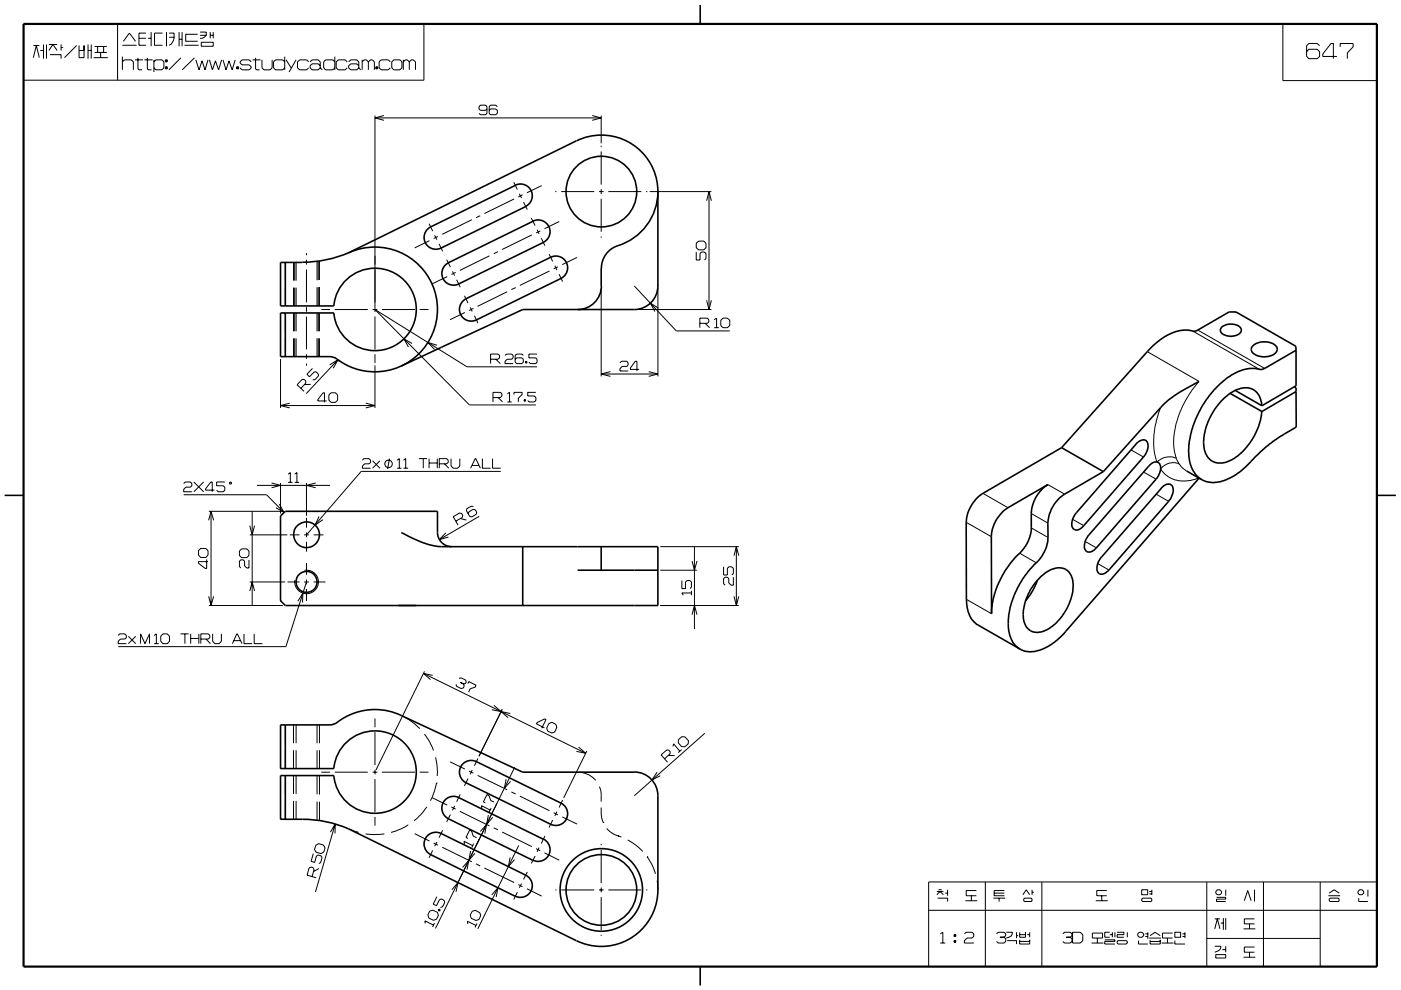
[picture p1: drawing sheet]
<svg xmlns="http://www.w3.org/2000/svg" width="297mm" height="210mm" viewBox="0 0 297 210" stroke-linecap="round" stroke-linejoin="round" font-family="sans-serif">
<g fill="none" stroke="#000" stroke-width=".21">
<path d="M5 5.1h84.9v11.9h-84.9zM7.1 9.6h1.2M7.1 12.2l.6-2.6 .6 2.6M8.5 10.7h.7M9.2 9.4v3M9.9 9.4v3M10.4 9.4h1.7M10.4 10.7l.8-1.3 .9 1.3M10.6 11.6h2.4v.8M13 9.4v1.3M13 10.1h.4M16.2 9.6l-2.5 2.6"/>
<path d="M16.8 10.7h1M16.8 9.6v2.6h1v-2.6M18.7 10.7h.6M18.7 9.4v3M19.3 9.4v3M19.9 12.2h3M20.1 9.9h2.5M20.1 11.1h2.5M20.7 9.9v1.2M21.3 11.1v1.1M22 9.9v1.2M24.9 5.1v11.9"/>
<path d="M25.9 9.6h3M25.9 13.1l.5-.4h1.5l.4 .4v1.7M25.9 12v2.8M26.2 8.8l1.2-1.8 1.3 1.8M28.6 12.7h1.7M29.2 12.3v2.3l.3 .2h.6M29.5 8.1h1.4M30.6 12.7h1.7M30.9 7h-1.4v2.6h1.4M31.2 12.3v2.3l.3 .2h.6M31.4 8.1h.6M32 6.8v3"/>
<path d="M32.6 13.1l.5-.4h1.2l.5 .4v1.3l-.5 .4h-1.2l-.5-.4M32.6 12.7v2.6M34.5 7h-1.7v2.6h1.7M35 12.7h.5v.4h-.5zM35 14.2h.5v.4h-.5zM35.3 12.7v.4M35.3 14.2v.4M35.3 6.8v3M35.9 7h1a2.28 2.28 0 0 1-1 2.6M35.9 7.9h1M38 6.8v3M38 8.3h.6"/>
<path d="M38.3 12.3l-2.5 2.5M38.6 6.8v3M39.1 9.6h3M41.2 12.3l-2.6 2.5M41.5 12.7l.7 2.1 .6-1.9 .7 1.9 .6-2.1M41.9 7.3h-2.5v1.5h2.5M42.4 6.8h1.3v.7M42.4 7.5h1.3M42.7 9h2.5v.8h-2.5zM43.7 7.5a1.39 1.39 0 0 1-1.3 .6M44.4 12.7l.6 2.1 .7-1.9 .6 1.9 .7-2.1M44.6 6.8v1.3"/>
<path d="M44.6 7.5h.6M45.2 6.8v1.3M47.3 12.7l.6 2.1 .7-1.9 .6 1.9 .7-2.1M50.2 14.2h.4v.4h-.4zM50.4 14.2v.4M53.3 13.1l-.5-.4h-1.5l-.4 .4v.2l.4 .5h1.5l.5 .4v.2l-.5 .4h-1.5l-.4-.4M53.5 12.7h1.7M54.2 12.3v2.3l.2 .2h.6M55.5 12.7v1.7l.5 .4h1.3l.4-.4v-1.7M60.4 13.1l-.5-.4h-1.5l-.4 .4v1.3l.4 .4h1.5l.5-.4M60.4 12v2.8M60.7 12.7l1 1.7"/>
<path d="M62.8 12.7l-1.5 2.6M65.4 13.1l-.4-.4h-1.5l-.4 .4v1.3l.4 .4h1.5l.4-.4M65.7 13.1l.5-.4h1.3l.4 .4v1.3M67.9 14l-.4-.5h-1.3l-.5 .5v.4l.5 .4h1.3l.4-.4M67.9 14.4l.4 .4M71 13.1l-.4-.4h-1.6l-.4 .4v1.3l.4 .4h1.6l.4-.4M71 12v2.8M73.6 13.1l-.4-.4h-1.5l-.4 .4v1.3l.4 .4h1.5l.4-.4M73.9 13.1l.5-.4h1.3l.4 .4v1.3M76.1 14l-.4-.5h-1.3l-.5 .5v.4l.5 .4h1.3l.4-.4M76.1 14.4l.4 .4M76.8 13.1l.4-.4h.5l.4 .4"/>
<path d="M76.8 12.7v2.1M78.1 13.1l.4-.4h.5l.4 .4v1.7M78.1 13.1v1.7M79.7 14.2h.4v.4h-.4zM79.9 14.2v.4M82.8 13.1l-.5-.4h-1.5l-.4 .4v1.3l.4 .4h1.5l.5-.4M83.5 12.7h1.3l.4 .4v1.3l-.4 .4h-1.3l-.4-.4v-1.3zM85.5 13.1l.4-.4h.5l.4 .4M85.5 12.7v2.1M86.8 13.1l.4-.4h.4l.5 .4v1.7M86.8 13.1v1.7M272 5.1h19.9v12h-19.9z"/>
<path d="M279.8 9.7l-.5-.5h-1.8l-.5 .5v2.3l.5 .4h1.8l.5-.4v-1l-.5-.6h-1.8l-.5 .6M283.5 12h-3v-.5l1.7-2.3h.5v3.2M284.1 9.9v-.7h2.8v.7l-1.2 1.3v1.2M79.5 24.5v41.7M79.5 25h48M81.4 24.5l-1.9 .5 1.9 .5M103.2 23.1l-.2 .3h-1.1l-.3-.3v-.5l.3-.3h1.1l.2 .3v1.4l-.2 .3h-1.1l-.3-.3M105.4 22.6l-.3-.3h-1.1l-.3 .3v1.4l.3 .3h1.1l.3-.3v-.6l-.3-.3h-1.1l-.3 .3M108.9 38.6l.8 1.6M114.8 39.4l-3.1 1.5M125.6 24.5l1.9 .5-1.9 .5M127.5 24.5v5.9"/>
<path d="M127.5 30.9v.3M127.5 32.1v7.1M60.5 55.7v3.8M62.2 55.7v3.8M62.5 55.7v3.8M62.8 55.7v3.8M65 53.7v.4M65 55.1v1M65 57.1v7M67.2 55.5v3.9M67.5 55.5v3.9M67.7 55.4v4"/>
<path d="M91 47.5l.7 1.5M91.1 51.1l-3.2 1.5M92.2 49.9l.4 .9M92.8 50.2l-.9 .4M93.1 51.7l.7 1.6M94.7 55.1l.8 1.5M94.8 58.7l-3.1 1.5M95.9 57.6l.5 .9M96.6 57.8l-.9 .4M96.8 59.3l.8 1.6M100 46.6l-6.2 3.1M101.8 45.8l-.9 .4"/>
<path d="M103.8 54.3l-6.3 3.1M105.6 53.4l-.9 .4M109 42.2l-6.3 3.1M110.1 41.1l.5 .9M110.8 41.3l-.9 .5M111 42.9l.8 1.5M112.6 46.3l.9 1.5M112.8 49.8l-6.3 3.1M113.9 48.7l.4 .9M114.6 49l-.9 .4M114.8 50.5l.7 1.6M116.4 53.9l.8 1.6"/>
<path d="M116.5 57.5l-6.3 3M117.6 56.3l.5 1M117.7 40.6h.3M118.3 56.6l-.9 .4M118.5 58.2l.8 1.5M118.6 47l-3.2 1.5M119 40.6h7M122.3 54.6l-3.1 1.5M127 40.6h1M127.5 40.1v1M127.5 42.2v6.9M127.5 50.2v.2"/>
<path d="M129 40.6h7M137 40.6h.2M137.8 40.6h13M147.6 51.6l.5-.5h1.1l.5 .5v.9l-.5 .5h-1.1l-.5-.5zM147.6 53.5v1.7h.8v-1.4l.3-.3h.6l.4 .3v1.1l-.4 .3M149.8 42.6l.5-2 .5 2M150.3 40.6v25.1M59.5 76.2v10.3M60.5 61v3.9M60.5 66.4v3.9M60.5 71.7v3.9M62.2 66.4v3.9"/>
<path d="M62.2 71.8v3.8M62.2 61v3.9M62.5 61v3.9M62.5 66.4v3.9M62.5 71.8v3.8M62.8 61v3.9M62.8 66.4v3.9M62.8 71.8v3.8M65 65.1v1M65 67.1v7M65 75.1v1M65 77.1v.5"/>
<path d="M66.3 78.1l-1.2 1.3 .5 .5 1-1h.4l.5 .4v.4l-.7 .9h-.5M67.2 60.9v4M67.2 66.4v3.9M67.2 71.8v3.8M67.5 60.9v4M67.5 66.4v3.9M67.5 71.8v3.8M67.7 60.9v4M67.7 66.4v3.9M67.7 71.8v3.8M68.1 65.7h1.9M69.9 77.4l1.7-1.1-.9 1.8"/>
<path d="M71 65.7h7M71.4 76.2l.5 .5M71.6 76.3l-6.7 7.2M79 65.7h1M79.5 77.5v9M79.5 67.1v7M79.5 75.1v1.9M81 65.7h7M87.4 72.9l-1.8-1 1 1.7M89 65.7h1.8M92.7 73.2l-2-.6 1.4 1.5M98.5 62.7l.7 1.6"/>
<path d="M98.6 66.3l-3.2 1.5M99.7 65.2l.4 .9M100.4 65.4l-1 .5M100.6 67l.7 1.5M104 76.2h1.6l.3-.3v-.5l-.3-.3h-1.6v2M105.1 76.2l1 .9M107.1 75.4l.3-.3h1.1l.3 .3v.5l-.3 .3h-1l-.4 .5v.4h1.7M107.5 61.9l-6.2 3.1M109.3 61l-.9 .4M111 75.4l-.3-.3h-1.1l-.4 .3v1.4l.4 .3h1.1l.3-.3v-.6l-.3-.3h-1.1l-.4 .3M111.4 76.7h.3v.3h-.3zM111.5 76.7v.3"/>
<path d="M113.9 75.1h-1.8v.8h1.5l.3 .3v.6l-.3 .3h-1.1l-.4-.3M113.9 77.8h-14.9l-19.5-12.1 20 20.2h14.1M127.5 61.1v18.7M127.5 79.3h12M129.4 78.8l-1.9 .5 1.9 .5M131.4 77l.4-.4h1.1l.3 .4v.4l-.3 .3h-1l-.5 .5v.5h1.8M134.5 60.7l8.9 9.5h11.3M135 65.7h15.8M135.5 78.4h-1.9v-.3l1.1-1.5h.3v2.1M137.5 78.8l2 .5-2 .5M139.5 61.1v18.7M139.6 65.4l-1.7-1.1 1 1.8"/>
<path d="M148.4 68.6h1.6l.3-.3v-.5l-.3-.3h-1.6v2M149.5 68.6l1 .9M149.8 63.7l.5 1.9 .5-1.9M151.4 67.8l.5-.3v2M151.4 69.5h1M153.3 67.5h.9l.5 .4v1.1l-.5 .5h-.9l-.5-.5v-1.1zM243.2 74.6l11 6.3-1.5 1.9-1.6 2.6-.9 2-.9 2.5-.4 2.7-.1 1.8 .2 1.2 .4 1.6M252.9 70.2l14.1 8.2M254 70l14.1 8.1M59.5 86h20M61.4 85.5l-1.9 .5 1.9 .5M63.8 82.4l1.1-1.2-.1-.4-.3-.3h-.4l-1.1 1.1 1.5 1.4"/>
<path d="M65.9 81.5l-1.4 .1M69.3 85h-1.9v-.3l1.1-1.4h.3v2M69.7 83.8l.5-.5h.9l.5 .5v1.1l-.5 .4h-.9l-.5-.4zM76.8 97.6l.3-.3h1.1l.4 .3v.5l-.4 .3h-.9l-.5 .4v.5h1.8M77.6 85.5l1.9 .5-1.9 .5M79 97.7l1.6 1.6M80.6 97.7l-1.6 1.6M82.6 97.3l-.4 2.2M82.7 99.1h.1M84.2 97.6l.5-.3v2M84.2 99.3h.9M85.6 99.3h.9"/>
<path d="M85.6 97.6l.4-.3v2M88.8 97.3h1.7M89.7 97.3v2M91 98.2h1.7M91 97.3v2M92.7 97.3v2M93.1 98.4h1.6l.3-.3v-.5l-.3-.3h-1.6v2M94.2 98.4l1 .9M95.6 97.3v1.5l.5 .5h.9l.5-.5v-1.5M99.8 99.3l.9-2h.2l.9 2M100.1 98.7h1.4M102.3 97.3v2h1.7"/>
<path d="M104.4 97.3v2h1.8M104.5 84.3h1.6l.3-.3v-.5l-.3-.3h-1.6v2.1M105.6 84.3l.9 1M106.2 100h-29.6l-11.6 13.4M107.6 83.5l.4-.3v2.1M107.6 85.3h.9M109 83.7v-.5h1.7v.5l-.8 .7v.9M111.1 84.8h.3v.3h-.3zM111.3 84.8v.3M113.6 83.2h-1.7v.8h1.4l.3 .3v.7l-.3 .3h-1.1l-.3-.3M239.8 95.4l2.6 1.5M246.1 86.4l-.9 2.7-.6 3.1v2.9l.7 2.9a4.1 4.1 0 0 1 3.5-1l.6 .2"/>
<path d="M249.4 97.2l.6 1.2M250 98.4a3.3 3.3 0 0 0-3.9 1.1l1 1.2 1.7 .9a7.5 7.5 0 0 0 5.4-.2M250 98.4l.8 .9 .8 .6M38.9 102.6l.4-.4h1.1l.3 .4v.4l-.3 .3h-1l-.5 .5v.5h1.8M38.9 104.9h17.6l3.7 3.8M41.1 102.2l2.1 2.1M42.1 116.8l.4-.5h1.1l.5 .5v.9l-.5 .5h-1.1l-.4-.5zM43.2 102.2l-2.1 2.1M43.8 118.7v1.9h-.3l-1.4-1.1v-.4h2M44.2 110.4l.5-1.9 .6 1.9M44.3 108.5h15.7M44.7 108.5v19.9"/>
<path d="M45.5 104h-1.9v-.3l1.1-1.5h.3v2.1M47.7 102.2h-1.8v.8h1.4l.4 .3v.7l-.4 .3h-1.1l-.3-.3M48.8 102.2l.3 .2-.2 .3-.3-.2zM51.2 116.4h1.1l.5 .5v.9l-.5 .5h-1.1l-.4-.5v-.9zM52.8 118.7v1.8h-.5l-.4-.5v-1l-.3-.3h-.5l-.3 .3v1.1l.3 .4M53 111.5l.5 1.9 .5-1.9M53 113.4h7.9M53.5 108.5v19.9M54.5 103h15.5M57.6 102.4l1.9 .6-1.9 .5M59.2 106.9l1 1.8-1.7-1M59.5 102.4v6.5"/>
<path d="M61.1 100.6l.5-.4v2.1M61.1 102.3h.9M61.4 113.4h2.1M62.5 102.3h.9M62.5 100.6l.4-.4v2.1M64.5 113.4h1M65 102.4v7M65 109.9v2M65 112.9v1.1M65 114.9v2.1M65 119.4v2.5M66.5 113.4h2.1"/>
<path d="M66.9 102.4l-1.9 .6 1.9 .5M67.6 109.6l-.8 1.8 1.6-1.2M94.5 113l-1.4 1.5 2-.6M96.6 110.5l1.4-.7 .1-.5-.2-.4-.5-.1-1.3 .8 1 1.8M97.6 110l1.3 .3M100.4 107.4h-.5l-.9 .5-.1 .4 .7 1.3h.4l1-.5 .1-.4-.4-.6-.4-.1-.9 .6-.1 .4M101.6 109.5l-8.5 5M140 115.9h16.6M146.7 119l.5 1.9 .6-1.9M147.2 115.9v17.5M155.6 117.8l.5-1.9 .5 1.9M156.1 115.9v12.5"/>
<path d="M204.9 110.8l5.3 3M208.4 104.6l5.3 3.1M216.2 117.3l3.5 2.1M218.7 108.9l3.5 2M218.7 112l3.5 2M222.2 102.8l3.5 2M227.4 110.1l2.4 1.4M230.1 114.9l2.4 1.3M232.8 119.5l2.3 1.4M242.4 100.1l2.7 1.5M245.1 104.8l2.7 1.5M25.1 134.8l.3-.4h1.1l.3 .4v.4l-.3 .3h-1l-.4 .5v.5h1.7"/>
<path d="M25.1 137.2h35.5M27.2 135l1.6 1.5M28.8 135l-1.6 1.5M29.8 136.5v-2.1l.9 2.1 1-2.1v2.1M32.7 134.8l.4-.4v2.1M32.7 136.5h1M34.5 134.4h1l.4 .6v1l-.4 .5h-1l-.4-.5v-1zM38.3 134.4h1.7M39.2 134.4v2.1M40.4 135.4h1.8M40.4 134.4v2.1M42.2 134.4v2.1"/>
<path d="M42.6 135.5h1.6l.3-.3v-.4l-.3-.4h-1.6v2.1M43.7 135.5l.9 1M44.2 126.5l.5 1.9 .6-1.9M44.3 128.4h15.7M45.1 134.4v1.6l.4 .5h1l.4-.5v-1.6M49.3 136.5l.9-2.1h.1l1 2.1M49.6 135.9h1.4M51.7 134.4v2.1h1.8M53 123.4h7.4M53 125.3l.5-1.9 .5 1.9M53.9 134.4v2.1h1.7M61 123.4h2.5"/>
<path d="M63.2 127.5l1-1.7-.1 2M64.5 123.4h1M64.6 121a2.5 2.5 0 0 1 2.9 2.3 2.5 2.5 0 0 1-2.7 2.6 2.5 2.5 0 0 1-2.3-2.9M65 123.4l-4.4 13.7M65 122.9v1M65 124.9v2.6M66.5 123.4h2.5M140 128.4h16.6M140 120.9h7.7M144.6 123.1v1.7h.7v-1.4l.4-.3h.6l.3 .3v1.1l-.3 .3M146.6 125.8h-2l.3 .4M146.6 125.3v.9"/>
<path d="M146.7 130.4l.5-2 .6 2M153.4 120.2v1.8h.8v-1.4l.3-.4h.6l.4 .4v1.1l-.4 .3M155.5 122.4v1.7h-.5l-.5-.4v-1l-.3-.3h-.4l-.4 .3v1.1l.4 .3M155.6 126.5l.5 1.9 .5-1.9M204.9 127.1l5.3 3.1M60.5 153.8v3.8M60.5 159.1v3.9M62.2 153.8v3.8M62.2 159.1v3.9M62.8 153.8v3.8M62.8 159.1v3.9M67.2 153.8v3.8"/>
<path d="M67.2 159.1v3.9M67.7 153.8v3.8M67.7 159.1v3.9M79.5 152.4v1.9M79.5 155.3v7M85.1 151.8h.1M85.8 152.1l1.5 1 1.7 1.5M89.8 142.8l34.4 17M90 155.7a11.7 11.7 0 0 1 1.9 3.5M90 142.4l-10.3 20.9M91.7 143.2l-1.9-.4 1.5 1.3M97.3 143.9l.4-.1 1 .4 .1 .4-.1 .3-.4 .2"/>
<path d="M97.6 144.7l.7 .4M98.3 145.1l.1 .4-.1 .4-.5 .1-1-.4-.1-.4M99.2 145l.2-.4 1.5 .7-.2 .5-1 .3-.3 .7M104.7 149.6l1.5 1.3-1.9-.4M106.5 150.5l-4.9 9.9M108.2 151.3l-2-.4 1.5 1.3M115.4 154.4l-1.7-.9 .2-.3 1.6-.7 .3 .1-1 1.9M116.4 153.5l.6-.3 .8 .4 .3 .7-.5 1-.6 .2-.9-.4-.2-.7zM122.7 158.5l1.5 1.3-2-.4M124.4 159.3l-4.9 9.9M142.7 158.3l.1-.5 1.3 1.5M143.8 156.9l.8-.7 .6 .1 .8 .8-.1 .7-.7 .6h-.7l-.7-.8z"/>
<path d="M144.5 159l-.7 .6M149.4 155.5l-14.9 13.3M60.5 164.5v3.9M60.5 169.9v3.9M62.2 164.5v3.9M62.2 169.9v3.9M62.8 164.5v3.9M62.8 169.9v3.9M67 179.3l.6-.4 1 .3 .3 .6-.2 .9-.6 .4-1.1-.3-.3-.6zM67.2 164.5v4M67.2 170v4M67.7 164.5v4"/>
<path d="M67.7 170v4M68.1 163.8h1.9M70.1 176.5l1-1.8-.1 2.1M71 163.8h7M71.1 174.7l-4.2 14.5M73.9 175.8l2.1 .8M77.5 176.9l2 .1 2-.1M79 163.8h1M79.5 163.3v.9M79.5 165.3v6.9M79.5 173.3v1.8M81 163.8h7"/>
<path d="M86.6 175l-1.6 .8-2.1 .8M87.9 176.8l3.2 1.6M89 163.8h1.8M90.5 171.2a12.2 12.2 0 0 1-2.7 2.9M91.7 169.2l3.1 1.6M91.9 178.8l.9 .5M92.4 160.6l.3 2.2v1.8M92.5 166.1h.1M92.5 166.1l-.4 1.7-.8 2M92.6 178.6l-.4 .9M93.8 179.7l6.2 3.1M93.8 176.1l-.7 1.6"/>
<path d="M95.4 161.6l3.2 1.5M95.5 172.8l-.8 1.5M95.7 171.2l.9 .4M96.4 170.9l-.5 1M97.5 172.1l6.3 3.1M97.6 168.5l-.8 1.6M98.5 179l-.1-.6 1.8 1M99.2 165.1l-.7 1.6M99.4 163.6l1 .4M100.1 163.3l-.4 .9M100.4 178.9l-.4 .9M101 177.7l-.7-.4-.3-1-.4-.2-.8 1.5 .4 .2"/>
<path d="M101.3 164.5l6.2 3M101.3 160.9l-.7 1.5M101.9 176.4l1.3-1.5-.4 1.9M102.1 171.5v-.6l1.8 .9M103.5 172.9l-.3 2 1.3-1.6M104.1 171.4l-.4 .8M104.7 175.6l.9 .4M104.7 170.1l-.6-.3-.4-1.1-.5-.2-.7 1.6 .4 .2M106.5 176.5l6.3 3.1M107.3 165.3l-.4 1.9 1.3-1.5M108.4 168l.9 .4M109.1 162.7l-16.8 34.2"/>
<path d="M110 179.3l-8.7 17.7M110.2 168.9l6.3 3.1M113.7 180l.9 .5M114.3 179.8l-.4 .9M115.5 177.3l-.7 1.6M117.2 173.9l-.8 1.6M117.4 172.4l.9 .4M118.1 172.2l-.5 .9M119.2 173.3l3.1 1.5M119.3 169.7l-.8 1.6M122.5 163.8h.1M122.9 163.8a4.9 4.9 0 0 1 3.4 1.7"/>
<path d="M127.1 166.8l.4 1.5v1.7M127.5 171.3v1.5l.4 1.6M127.5 179v.3M127.9 174.4h.1M128.6 175.7l1.2 1 1.2 .6M131 177.3h.1M131 177.3l.7 .2M133.1 178.2a11.1 11.1 0 0 1 3.2 2.4M139.3 163.8l-1.1 1.6 1.8-.9M140.9 160.9l1.2-1v-.4l-.3-.4h-.4l-1.2 1 1.3 1.6M141.7 160.2l1.3 .1M66.2 185.9l.4-1.5-.2-.4-.5-.1-.4 .2-.4 1.5 1.9 .6"/>
<path d="M66.4 181.1l-.4 1.6 .7 .2 .4-1.3 .4-.3 .6 .2 .2 .4-.3 1.1-.4 .2M67.6 184.2l-1.1 .7M90.2 195.9l-.1-.6 1.8 .9M91.1 193.2l.6-.2 1 .5 .3 .6-.5 .9-.6 .2-1-.5-.2-.6zM91.7 180.4l-.7 1.5M92.1 195.8l-.4 .8M92.6 190.2l-.7 1.6 .6 .3 .7-1.3 .4-.1 .5 .3 .2 .4-.5 1-.4 .1M93 193l.3 .1M93.1 192.8l.2 .2-.1 .2-.3-.1zM95.8 188.7l1.3-1.5-.4 1.9M98.1 184l1.3-1.5-.4 1.9M99.2 196l-.1-.6 1.8 .9"/>
<path d="M99.8 180.5l-.4 2 1.3-1.5M100.1 193.3l.6-.2 1 .5 .2 .6-.3 .8-.7 .2-1-.4-.2-.7zM100.9 183.2l.9 .5M101.1 195.9l-.4 .8M102.7 184.1l6.3 3.1M104.3 189.8l1.3-1.5-.4 2M108.2 181.9l-.4 1.9 1.3-1.5M109.7 189.2l-.8 1.6M109.9 187.6l.9 .5M110.6 187.4l-.5 .9M111.7 188.5l3.1 1.6M111.8 184.9l-.8 1.6"/>
<path d="M113.5 181.6l-.8 1.5M115.4 180.9l3.2 1.5M117.7 188.8h.3M119 188.8h7M127 188.8h1M127.5 180.2v7.1M127.5 188.2v1.1M127.5 190.3v7M127.5 198.3v.2M129 188.8h7M137 188.8h.2M137.2 181.7h.1"/>
<path d="M137.2 181.7l1.3 2.2 .5 1.4M139.3 186.8l.2 2M196.9 187.1h95v17.9h-95zM196.9 193.1h95M198.6 189.1h1.4M198.6 189.8l.7-.7 .7 .7M198.8 190.5h2.1v.7M199 188.7h.7M199.3 198.1l.6-.4v2.3M200.4 189.4h.5M200.9 188.7v1.3M202.3 199.5h.3v.4h-.3z"/>
<path d="M202.3 198.2h.3v.4h-.3zM202.4 198.2v.4M202.4 199.5v.4M204.5 198.1l.3-.4h1.3l.4 .4v.5l-.4 .4h-1.1l-.5 .5v.5h2M204.7 191h2.5M206 190v1M207 188.9h-2.1v1.1h2.1M208.9 187.1v17.9M210.6 190.5h2.5M210.8 189.4h2.1M211.3 198.1l.3-.4h1.3l.3 .4v.4l-.3 .3M211.8 190.5v.7"/>
<path d="M212 198.8h.9M212.9 198.8l.3 .3v.6l-.3 .3h-1.3l-.3-.3M212.9 188.9h-2.1v1.1h2.1M213.4 197.7h1.2a1.12 1.12 0 0 1-1.2 1.3M213.5 199.5h2v.7M215.5 197.7v1.3M215.5 198.5h.4M216.2 198.2h1.2M216.2 197.7v1.1h1.2v-1.1M216.2 199.3v.9h2.1v-.9M216.2 199.7h2.1M216.9 189.8l.7-1.1 .7 1.1"/>
<path d="M217.2 190.5h1.4l.2 .5-.2 .2h-1.4l-.2-.2zM217.8 198.2h.5M218.3 197.7v1.1M218.8 188.7v1.1M218.8 189.3h.4M220.9 187.1v17.9M225.3 198.1l.4-.4h1.2l.4 .4v.4l-.4 .3M226.1 198.8h.8M226.9 198.8l.4 .3v.6l-.4 .3h-1.2l-.4-.3M227.4 197.7h1.6l.6 .5v1.3l-.6 .5h-1.6zM231.6 197.9h2.2v1.1h-2.2zM232.3 191h2.6"/>
<path d="M232.7 199v1M233.6 190v1M234.2 199.3h2.2v.4h-2.2v.5h2.2M234.7 188.9h-2.2v1.1h2.2M235.3 198.2h.5M235.3 197.7h-1.1v1.1h1.1M235.8 197.7v1.1M236.4 197.7v1.1M236.9 197.7h1.4v.5h-1.4v.6h1.4M237 199.5h1.8l.2 .2v.3l-.2 .2h-1.8l-.1-.2v-.3zM239 197.7v1.1M241.4 199.5v.7h2"/>
<path d="M241.6 197.7h.5l.4 .4v.4l-.4 .3h-.5l-.4-.3v-.4zM242.1 188.7h1.2v1.1h-1.2zM242.1 190.7l.2-.2h1.7l.2 .5-.2 .2h-1.7l-.2-.2zM242.8 198.6h.6M242.8 198.1h.6M243.4 197.7v1.4M243.7 199h2.5M243.7 189.1h.5M243.7 189.6h.5M243.8 199.3v.9h2.2v-.9M243.8 199.7h2.2M243.8 198.5l1.1-.8 1.1 .8"/>
<path d="M244.2 188.7v1.1M247.5 199v1M248.6 197.9h-2.1v1.1h2.1M249.1 197.7h1.2v1.1h-1.2zM249.1 199.5v.7h2.1M250.7 198.6h.5M250.7 198.1h.5M251.2 197.7v1.3M255.9 199h24M255.9 187.1v17.9M257.6 194.9h1.1M257.6 197l.5-2.1 .6 2.1"/>
<path d="M257.9 190.3h2v.4h-2v.5h2M258.1 188.7h.6l.3 .4v.3l-.3 .4h-.6l-.3-.4v-.3zM258.8 195.8h.6M259.4 194.7v2.5M259.9 188.7v1.3M259.9 194.7v2.5M263.7 197h2.4M263.8 191l.7-2.1 .8 2.1M264.9 196v1M266 188.7v2.5M266 194.9h-2.2v1.1h2.2M267.9 187.1v17.9"/>
<path d="M279.9 187.1v17.9M281.6 190h2.5M281.8 189.4l1.1-.7 1 .7M282 190.5h1.8l.1 .5-.1 .2h-1.8l-.2-.2zM288.1 190.5v.7h1.9M288.2 188.7h.6l.3 .4v.3l-.3 .4h-.6l-.3-.4v-.3zM290 188.7v1.5M199.3 200h1.1M231.4 200h2.5M246.3 200h2.5M257.6 200.7h1.2a.91 .91 0 0 1-.7 1.1l-.5 .2M257.8 202.5h2.1v.7h-2.1z"/>
<path d="M259.2 201.4h.7M259.9 200.7v1.3M263.7 203h2.4M264.9 202v1M266 200.9h-2.2v1.1h2.2"/>
<circle cx="82.4" cy="98.4" r=".8"/>
</g>
<g fill="none" stroke="#000" stroke-width=".34">
<path d="M148.5 1.1v4M109.3 39.3a2.5 2.5 0 0 1 3.3 1.1 2.5 2.5 0 0 1-1.1 3.4M109.3 39.3l-18 8.8a2.5 2.5 0 0 0-1.1 3.4 2.5 2.5 0 0 0 3.3 1.1l18-8.8M122.2 29.9l-48.3 23.7M122.2 29.9a12 12 0 0 1 16.6 6.7 12 12 0 0 1-8.5 15.8 5 5 0 0 0-2.8 4.5M60.5 55.7v9.2M64 55.7h-4.5v9.2h11.3a8.8 8.8 0 0 1 13.3-6.7 8.8 8.8 0 0 1 0 14.9 8.8 8.8 0 0 1-13.3-6.7h-11.3v9.2h10.4l.8 .2 .7 .4M64.1 55.6a27.4 27.4 0 0 0 11.3-2.6 13.2 13.2 0 0 1 17.2 14.9 13.2 13.2 0 0 1-21.1 8.3M113 46.9a2.51 2.51 0 0 1 3.3 1.1 2.51 2.51 0 0 1-1.1 3.4M113 46.9l-18 8.8M115.2 51.4l-17.9 8.8a2.5 2.5 0 0 1-3.4-1.1 2.5 2.5 0 0 1 1.2-3.4M127.5 56.9v3.8"/>
<path d="M139.5 40.6v20a5 5 0 0 1-5 5.1h-23.7l-17.2 7.9M60.5 66.4v9.2M93.6 73.7l-8.5 3.9M98.8 63.4l18-8.8a2.5 2.5 0 0 1 3.3 1.1 2.5 2.5 0 0 1-1.1 3.3l-18 8.9a2.5 2.5 0 0 1-3.3-1.2 2.5 2.5 0 0 1 1.1-3.3M127.5 60.6a5 5 0 0 1-5 5.1M258.7 70a1.91 1.91 0 0 0 2.2 1.3l.8-.1a1.43 1.43 0 0 0 1.4-1.4 2.88 2.88 0 0 0-4.3-.1l-.1 .3M260.6 66.2l-6.7 3.9a2.81 2.81 0 0 1-2.1-.1l-1.6 .1-1.7 .5-1.6 .8-2.4 1.9-19.4 21.7-16.7 9.6a7.9 7.9 0 0 0-3.5 6.2v16.5l.2 1.9a4.8 4.8 0 0 0 2.3 3.4l8.8 5.1M260.6 66.2h1.4l12.7 7.2 .1 .9M265.5 73.5a3.8 3.8 0 0 1 5.1 0 1.28 1.28 0 0 1-1 1.9 3.8 3.8 0 0 1-4.2-.9l-.1-.6zM274.8 74.3v7.5l-7.3 4.3M274.8 74.3l-6.7 3.8a4.5 4.5 0 0 1-2.4 0h-.8l-1.5 .4-1.7 .7-1.3 .8-3.1 2.8-2.5 3.5-1.3 2.5-.6 1.8-.8 3.2v3.3l.3 1.5 .5 1.1a5.4 5.4 0 0 0 1.9 2M225.1 95l8.8 5"/>
<path d="M241.1 93.9l.3-.2a1.18 1.18 0 0 1 1.6-.2 1.18 1.18 0 0 1 .4 1.5l-.4 1.1-.6 .8-12.9 14.9a1.23 1.23 0 0 1-1.1 .7 1.23 1.23 0 0 1-1.1-.8l.1-1.4 .6-1.3zM243.5 98.9l-12.6 14.5a3.1 3.1 0 0 0-.8 3.3 1.29 1.29 0 0 0 2.1-.2l12.9-14.9M245.5 98.1a2.13 2.13 0 0 1 .2 2.7l-.6 .8M245.6 98.1l-.2-.1a1.89 1.89 0 0 0-1.9 .9M251.6 99.9l3.2 1.8M254.2 80.9l-1.8 1a21.7 21.7 0 0 0-6.3 4.5l-12.2 13.6M261.9 82.8l5.6 3.3M267.5 86.1a3.7 3.7 0 0 0-2.9-3.8h-.1a8.2 8.2 0 0 0-6.4 3.8l-1.7 2.7a9.2 9.2 0 0 0-.6 7.7 3.4 3.4 0 0 0 4.6 1.3 12.8 12.8 0 0 0 6.7-8.2l.4-2.3M274.4 82l.4 .2v.9M274.8 83.1l-7.3 4.2-6.7-3.9M274.8 83.1v7.5l-5 3.1-2.6 2.1-4.1 4.1-1.4 1-1.5 .7a5.8 5.8 0 0 1-5.4 .1M1 105.1h4"/>
<path d="M85.1 112.9a19.9 19.9 0 0 0 8.5 3h45.9v12.5h-79l-1-1v-18l1-.9h32.3v4.4a3 3 0 0 0 3 3M110.8 115.9v12.5M127.5 115.9v5M210.2 113.8a7.7 7.7 0 0 1 3.5-6.1l8.5-4.9a7.7 7.7 0 0 0-3.5 6.1v3.1a8.7 8.7 0 0 1-3.5 6.3l-2 2.6-1.7 3.3-.9 2.9-.4 3.1v-16.4M233.9 100l-8.2 4.8a7.9 7.9 0 0 0-3.5 6.2v3a8.7 8.7 0 0 1-3.3 6.2l-1.6 1.9-1.1 1.8-1.1 2.1-.6 1.8-.7 3.6v1.6l.2 1.3a4.8 4.8 0 0 0 2.2 3.4M246.2 103.5a1.38 1.38 0 0 1 2.4-.3l.1 .2a3.6 3.6 0 0 1-.9 2.9l-13.1 15a1.18 1.18 0 0 1-2.1-.2l.1-1.5 .7-1.3zM254.2 101.4l-28.6 33-2 1.8-1.1 .7-1.8 .9a5 5 0 0 1-4.5-.1M291.9 105.1h4M122.5 120.9h17M219.9 123.1a12.6 12.6 0 0 1-2.4 4.3M220.6 122.4a5.4 5.4 0 0 1 4.8-1.8 3.6 3.6 0 0 1 2.1 4.2 11.4 11.4 0 0 1-6.1 9 3.1 3.1 0 0 1-4.4-3v-.8a11.8 11.8 0 0 1 3.6-7.6zM60.5 153.8v9.2"/>
<path d="M60.5 164.5v9.3M64.1 173.8a24.4 24.4 0 0 1 9.8 2l48.3 23.7M95 173.6l18 8.9M95.1 173.6a2.5 2.5 0 0 1-1.2-3.3 2.5 2.5 0 0 1 3.4-1.1l17.9 8.8M98 162.2a2.5 2.5 0 0 1 3-.7l18 8.8a2.5 2.5 0 0 1 1.1 3.4 2.5 2.5 0 0 1-3.3 1.1l-18-8.8a2.51 2.51 0 0 1-.8-3.8zM115.2 178a2.5 2.5 0 0 1 1.2 3.3 2.5 2.5 0 0 1-3.4 1.1M134.5 163.7a5 5 0 0 1 5 5.1v20a12 12 0 0 1-17.3 10.7M134.5 163.8h-23.7l-25.7-12a13.2 13.2 0 0 0-14 1.7l-1.2 .3h-10.4v9.2h11.3a8.8 8.8 0 0 1 13.3-6.7 8.8 8.8 0 0 1 0 14.9 8.8 8.8 0 0 1-13.3-6.7h-11.3v9.3h4.5M109.3 190.1a2.48 2.48 0 0 0 3.3-1.1 2.48 2.48 0 0 0-1.1-3.4l-18-8.8a2.5 2.5 0 0 0-3.3 1.1 2.5 2.5 0 0 0 1.1 3.4l18 8.8M148.5 205v4"/>
<circle cx="127.5" cy="40.6" r="7.5"/>
<circle cx="65" cy="113.4" r="2.74"/>
<circle cx="65" cy="123.4" r="2.23"/>
<circle cx="127.5" cy="188.8" r="8.7"/>
<circle cx="127.5" cy="188.8" r="7.5"/>
</g>
<path d="M5 5.1h286.9v199.9h-286.9z" fill="none" stroke="#000" stroke-width=".47"/>
</svg>
